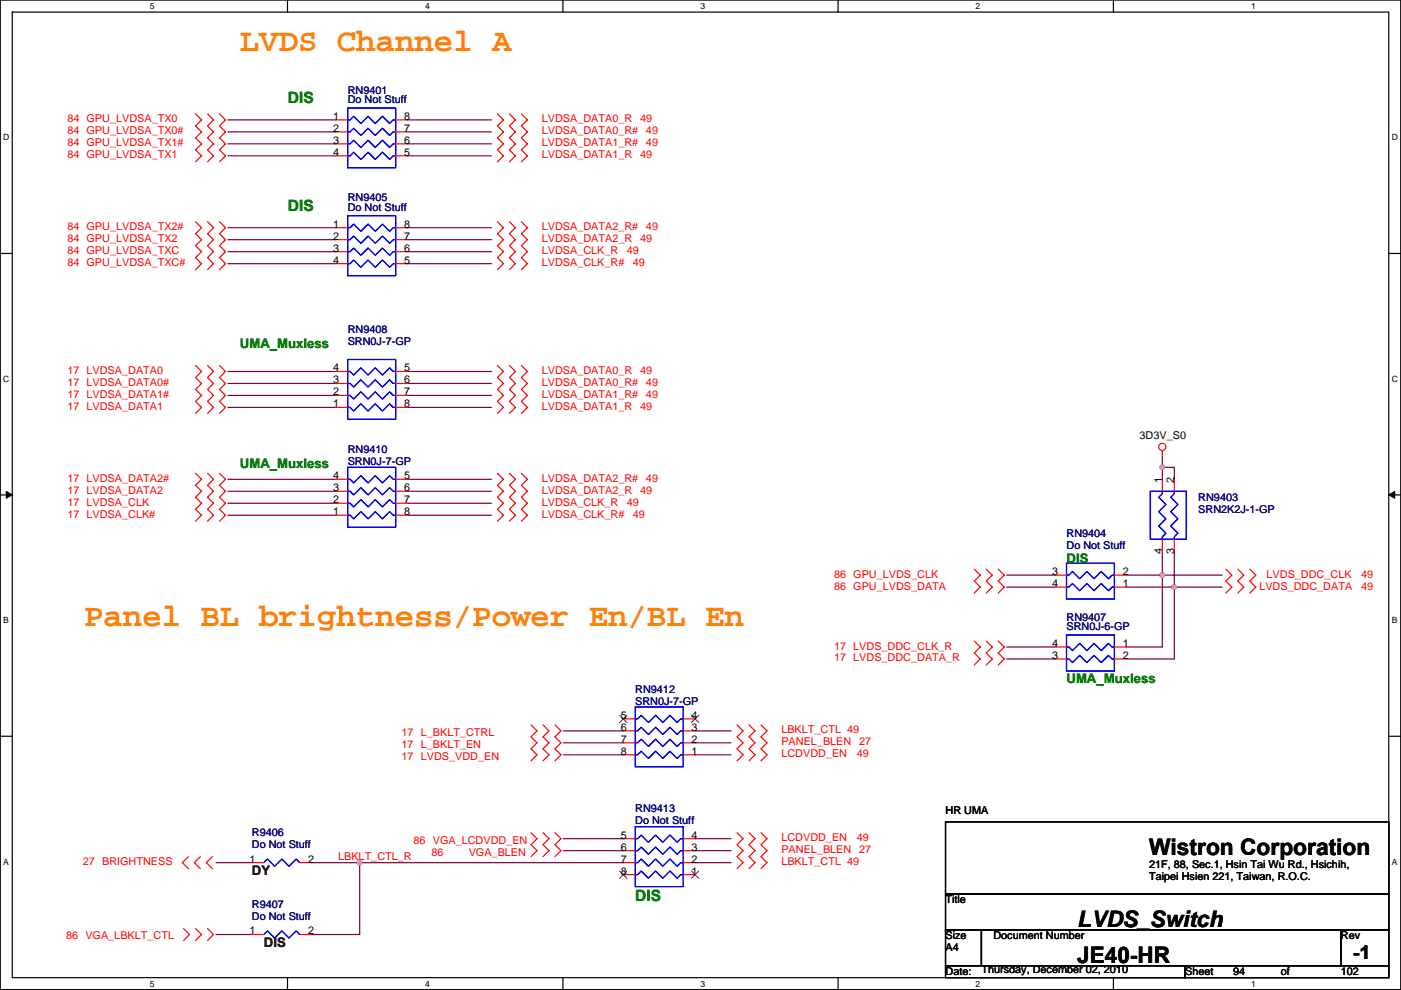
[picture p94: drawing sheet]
<svg xmlns="http://www.w3.org/2000/svg" width="297mm" height="210mm" viewBox="0 0 297 210" stroke-linecap="round" stroke-linejoin="round" font-family="sans-serif">
<defs><g id="words">
<g font-size="6.9" fill="#ff8000">
<text x="50.9" y="10.8">LVDS Channel A</text>
<text x="17.8" y="132.7">Panel BL brightness/Power En/BL En</text>
</g>
<g font-size="4.8">
<text x="243.6" y="181.3">Wistron Corporation</text>
<text x="228.4" y="196.5">LVDS_Switch</text>
<text x="228.4" y="204.1">JE40-HR</text>
</g>
<text font-size="4.1" x="286.8" y="203.4">-1</text>
<g font-size="3.3" fill="#008000">
<text x="61" y="21.9">DIS</text>
<text x="61" y="44.7">DIS</text>
<text x="134.7" y="191.1">DIS</text>
</g>
<g font-size="2.8" fill="#008000">
<text x="50.9" y="73.7">UMA_Muxless</text>
<text x="50.9" y="99.1">UMA_Muxless</text>
<text x="226.1" y="119.4">DIS</text>
<text x="226.1" y="144.8">UMA_Muxless</text>
</g>
<g font-size="2.8" fill="#400000">
<text x="53.4" y="185.5">DY</text>
<text x="55.9" y="200.7">DIS</text>
</g>
<g font-size="2.3" fill="#000080">
<text x="73.7" y="19.9">RN9401</text>
<text x="73.7" y="21.9">Do Not Stuff</text>
<text x="73.7" y="42.7">RN9405</text>
<text x="73.7" y="44.7">Do Not Stuff</text>
<text x="73.7" y="70.7">RN9408</text>
<text x="73.7" y="73.2">SRN0J-7-GP</text>
<text x="73.7" y="96.1">RN9410</text>
<text x="73.7" y="98.6">SRN0J-7-GP</text>
<text x="254.1" y="106.2">RN9403</text>
<text x="226.1" y="113.8">RN9404</text>
<text x="254.1" y="108.8">SRN2K2J-1-GP</text>
<text x="226.1" y="116.4">Do Not Stuff</text>
<text x="226.1" y="131.6">RN9407</text>
<text x="226.1" y="133.6">SRN0J-6-GP</text>
<text x="134.7" y="146.9">RN9412</text>
<text x="134.7" y="149.4">SRN0J-7-GP</text>
<text x="134.7" y="172.3">RN9413</text>
<text x="53.4" y="177.3">R9406</text>
<text x="53.4" y="179.9">Do Not Stuff</text>
<text x="134.7" y="174.8">Do Not Stuff</text>
<text x="53.4" y="192.6">R9407</text>
<text x="53.4" y="195.1">Do Not Stuff</text>
</g>
<g font-size="2.3" fill="#f00">
<text x="14.3" y="28.5">84 GPU_LVDSA_TX0#</text>
<text x="14.3" y="26">84 GPU_LVDSA_TX0</text>
<text x="114.9" y="28.5">LVDSA_DATA0_R#</text>
<text x="114.9" y="26">LVDSA_DATA0_R</text>
<text x="135.7" y="26">49</text>
<text x="137" y="28.5">49</text>
<text x="14.3" y="33.6">84 GPU_LVDSA_TX1</text>
<text x="14.3" y="31">84 GPU_LVDSA_TX1#</text>
<text x="114.9" y="33.6">LVDSA_DATA1_R</text>
<text x="114.9" y="31">LVDSA_DATA1_R#</text>
<text x="135.7" y="33.6">49</text>
<text x="137" y="31">49</text>
<text x="14.3" y="51.4">84 GPU_LVDSA_TX2</text>
<text x="14.3" y="48.8">84 GPU_LVDSA_TX2#</text>
<text x="14.3" y="53.9">84 GPU_LVDSA_TXC</text>
<text x="114.9" y="51.4">LVDSA_DATA2_R</text>
<text x="114.9" y="53.9">LVDSA_CLK_R</text>
<text x="114.9" y="48.8">LVDSA_DATA2_R#</text>
<text x="132.9" y="53.9">49</text>
<text x="135.7" y="51.4">49</text>
<text x="137" y="48.8">49</text>
<text x="14.3" y="56.4">84 GPU_LVDSA_TXC#</text>
<text x="114.9" y="56.4">LVDSA_CLK_R#</text>
<text x="134.2" y="56.4">49</text>
<text x="14.3" y="79.3">17 LVDSA_DATA0</text>
<text x="14.3" y="81.8">17 LVDSA_DATA0#</text>
<text x="114.9" y="79.3">LVDSA_DATA0_R</text>
<text x="114.9" y="81.8">LVDSA_DATA0_R#</text>
<text x="135.7" y="79.3">49</text>
<text x="137" y="81.8">49</text>
<text x="14.3" y="86.9">17 LVDSA_DATA1</text>
<text x="14.3" y="84.4">17 LVDSA_DATA1#</text>
<text x="114.9" y="84.4">LVDSA_DATA1_R#</text>
<text x="114.9" y="86.9">LVDSA_DATA1_R</text>
<text x="135.7" y="86.9">49</text>
<text x="137" y="84.4">49</text>
<text x="14.3" y="104.7">17 LVDSA_DATA2</text>
<text x="14.3" y="107.2">17 LVDSA_CLK</text>
<text x="14.3" y="102.2">17 LVDSA_DATA2#</text>
<text x="114.9" y="107.2">LVDSA_CLK_R</text>
<text x="114.9" y="102.2">LVDSA_DATA2_R#</text>
<text x="114.9" y="104.7">LVDSA_DATA2_R</text>
<text x="132.9" y="107.2">49</text>
<text x="135.7" y="104.7">49</text>
<text x="137" y="102.2">49</text>
<text x="14.3" y="109.8">17 LVDSA_CLK#</text>
<text x="114.9" y="109.8">LVDSA_CLK_R#</text>
<text x="134.2" y="109.8">49</text>
<text x="176.8" y="125">86 GPU_LVDS_DATA</text>
<text x="176.8" y="122.5">86 GPU_LVDS_CLK</text>
<text x="267" y="125">LVDS_DDC_DATA</text>
<text x="268.5" y="122.5">LVDS_DDC_CLK</text>
<text x="288.6" y="122.5">49</text>
<text x="288.6" y="125">49</text>
<text x="176.8" y="137.7">17 LVDS_DDC_CLK_R</text>
<text x="176.8" y="140.3">17 LVDS_DDC_DATA_R</text>
<text x="85.2" y="156">17 L_BKLT_CTRL</text>
<text x="165.7" y="155.5">LBKLT_CTL 49</text>
<text x="85.2" y="158.5">17 L_BKLT_EN</text>
<text x="85.2" y="161.1">17 LVDS_VDD_EN</text>
<text x="165.7" y="158">PANEL_BLEN</text>
<text x="165.7" y="160.6">LCDVDD_EN</text>
<text x="181.7" y="160.6">49</text>
<text x="182.2" y="158">27</text>
<text x="87.7" y="178.9">86 VGA_LCDVDD_EN</text>
<text x="165.7" y="178.4">LCDVDD_EN</text>
<text x="181.7" y="178.4">49</text>
<text x="17.6" y="183.4">27 BRIGHTNESS</text>
<text x="71.7" y="182.4">LBKLT_CTL_R</text>
<text x="91.5" y="181.4">86</text>
<text x="99.4" y="181.4">VGA_BLEN</text>
<text x="165.7" y="180.9">PANEL_BLEN</text>
<text x="165.7" y="183.4">LBKLT_CTL 49</text>
<text x="182.2" y="180.9">27</text>
<text x="14" y="199.2">86 VGA_LBKLT_CTL</text>
</g>
<g font-size="2.3">
<text x="70.7" y="25.4">1</text>
<text x="70.7" y="27.9">2</text>
<text x="85.7" y="27.9">7</text>
<text x="85.7" y="25.4">8</text>
<text x="70.7" y="30.5">3</text>
<text x="70.7" y="33">4</text>
<text x="85.7" y="33">5</text>
<text x="85.7" y="30.5">6</text>
<text x="70.7" y="48.3">1</text>
<text x="70.7" y="50.8">2</text>
<text x="70.7" y="53.3">3</text>
<text x="85.7" y="53.3">6</text>
<text x="85.7" y="50.8">7</text>
<text x="85.7" y="48.3">8</text>
<text x="70.7" y="55.9">4</text>
<text x="85.7" y="55.9">5</text>
<text x="70.7" y="83.8">2</text>
<text x="70.7" y="81.3">3</text>
<text x="70.7" y="78.7">4</text>
<text x="85.7" y="78.7">5</text>
<text x="85.7" y="81.3">6</text>
<text x="85.7" y="83.8">7</text>
<text x="70.7" y="86.4">1</text>
<text x="85.7" y="86.4">8</text>
<text x="241.6" y="93">3D3V_S0</text>
<text x="70.7" y="101.6">4</text>
<text x="85.7" y="101.6">5</text>
<text x="70.7" y="106.7">2</text>
<text x="70.7" y="104.1">3</text>
<text x="85.7" y="104.1">6</text>
<text x="85.7" y="106.7">7</text>
<text x="246.4" y="102.4" transform="rotate(-90 246.4 102.4)">1</text>
<text x="249" y="102.4" transform="rotate(-90 249 102.4)">2</text>
<text x="70.7" y="109.2">1</text>
<text x="85.7" y="109.2">8</text>
<text x="246.4" y="117.4" transform="rotate(-90 246.4 117.4)">4</text>
<text x="249" y="117.4" transform="rotate(-90 249 117.4)">3</text>
<text x="223.1" y="121.9">3</text>
<text x="223.1" y="124.5">4</text>
<text x="238.1" y="124.5">1</text>
<text x="238.1" y="121.9">2</text>
<text x="223.1" y="137.2">4</text>
<text x="238.1" y="137.2">1</text>
<text x="223.1" y="139.7">3</text>
<text x="238.1" y="139.7">2</text>
<text x="131.6" y="152.4">5</text>
<text x="131.6" y="154.9">6</text>
<text x="146.6" y="154.9">3</text>
<text x="146.6" y="152.4">4</text>
<text x="131.6" y="157.5">7</text>
<text x="131.6" y="160">8</text>
<text x="146.6" y="160">1</text>
<text x="146.6" y="157.5">2</text>
<text x="200.5" y="172.5">HR UMA</text>
<text x="131.6" y="177.8">5</text>
<text x="146.6" y="177.8">4</text>
<text x="52.9" y="182.9">1</text>
<text x="65.3" y="182.9">2</text>
<text x="131.6" y="180.3">6</text>
<text x="131.6" y="182.9">7</text>
<text x="131.6" y="185.4">8</text>
<text x="146.6" y="185.4">1</text>
<text x="146.6" y="182.9">2</text>
<text x="146.6" y="180.3">3</text>
<text x="243.6" y="183.9">21F, 88, Sec.1, Hsin Tai Wu Rd., Hsichih,</text>
<text x="200.5" y="191.6">Title</text>
<text x="243.6" y="186.6">Taipei Hsien 221, Taiwan, R.O.C.</text>
<text x="52.9" y="198.1">1</text>
<text x="65.3" y="198.1">2</text>
<text x="200.5" y="199.2">Size</text>
<text x="200.5" y="201.7">A4</text>
<text x="210.6" y="199.2">Document Number</text>
<text x="284.3" y="199.2">Rev</text>
<text x="200.5" y="206.8">Date:</text>
<text x="208.1" y="206.3">Thursday, December 02, 2010</text>
<text x="251.3" y="206.8">Sheet</text>
<text x="261.4" y="206.8">94</text>
<text x="271.6" y="206.8">of</text>
<text x="284.3" y="206.8">102</text>
</g>
<g font-size="1.8">
<text x="31.8" y="1.9">5</text>
<text x="90.1" y="1.9">4</text>
<text x="148.5" y="1.9">3</text>
<text x="206.9" y="1.9">2</text>
<text x="265.2" y="1.9">1</text>
<text x=".7" y="29.8">D</text>
<text x="295.1" y="29.8">D</text>
<text x=".7" y="81">C</text>
<text x="295.1" y="81">C</text>
<text x=".7" y="132.1">B</text>
<text x="295.1" y="132.1">B</text>
<text x=".7" y="183.3">A</text>
<text x="295.1" y="183.3">A</text>
<text x="31.8" y="209.2">5</text>
<text x="90.1" y="209.2">4</text>
<text x="148.5" y="209.2">3</text>
<text x="206.9" y="209.2">2</text>
<text x="265.2" y="209.2">1</text>
</g>
</g></defs>
<path d="M.1 0h296.9v209.8h-296.9zM2.6 2.6h291.8v204.7h-291.8z" fill="none" stroke="#000" stroke-width=".25"/>
<g fill="#fff">
<path d="M31.8 .3h1v2h-1z"/>
<path d="M31.8 207.5h1v2.1h-1z"/>
</g>
<path d="M61 0v2.6M61 207.3v2.5" fill="none" stroke="#000" stroke-width=".25"/>
<g fill="#fff">
<path d="M90.1 .3h1v2h-1z"/>
<path d="M90.1 207.5h1v2.1h-1z"/>
</g>
<path d="M119.3 0v2.6M119.3 207.3v2.5" fill="none" stroke="#000" stroke-width=".25"/>
<g fill="#fff">
<path d="M148.5 .3h1v2h-1z"/>
<path d="M148.5 207.5h1v2.1h-1z"/>
</g>
<path d="M177.7 0v2.6M177.7 207.3v2.5" fill="none" stroke="#000" stroke-width=".25"/>
<g fill="#fff">
<path d="M206.9 .3h1v2h-1z"/>
<path d="M206.9 207.5h1v2.1h-1z"/>
</g>
<path d="M236.1 0v2.6M236.1 207.3v2.5" fill="none" stroke="#000" stroke-width=".25"/>
<g fill="#fff">
<path d="M265.2 .3h1v2h-1z"/>
<path d="M265.2 207.5h1v2.1h-1z"/>
<path d="M.7 28.2h1.3v2h-1.3z"/>
<path d="M295.1 28.2h1.3v2h-1.3z"/>
<path d="M.7 79.3h1.3v2.1h-1.3z"/>
<path d="M295.1 79.3h1.3v2.1h-1.3z"/>
</g>
<path d="M.1 53.7h2.5M294.4 53.7h2.6" fill="none" stroke="#000" stroke-width=".25"/>
<g fill="#fff">
<path d="M.7 130.5h1.2v2h-1.2z"/>
<path d="M295.1 130.5h1.2v2h-1.2z"/>
</g>
<path d="M.1 104.9h2.5M294.4 104.9h2.6" fill="none" stroke="#000" stroke-width=".25"/>
<path d="M1.3 104.2l1.3 .7-1.3 .7zM294.4 104.9l1.3-.7v1.4z" fill="#000" stroke="#000" stroke-width=".21"/>
<g fill="#fff">
<path d="M.7 181.7h1.2v2h-1.2z"/>
<path d="M295.1 181.7h1.2v2h-1.2z"/>
</g>
<path d="M.1 156.1h2.5M294.4 156.1h2.6M200.5 174.3h93.9v15.2h-93.9zM200.5 189.5h93.9v7.6h-93.9zM200.5 197.1h7.6v7.6h-7.6zM208.1 197.1h76.2v7.6h-76.2zM284.3 197.1h10.1v7.6h-10.1zM200.5 204.7h50.8v2.6h-50.8zM251.3 204.7h43.1v2.6h-43.1z" fill="none" stroke="#000" stroke-width=".25"/>
<g fill="none" stroke="#800040" stroke-width=".25">
<path d="M48.3 28h22.9M48.3 33h22.9M48.3 25.4h22.9M48.3 30.5h22.9M86.4 28h17.8M86.4 33h17.8M86.4 25.4h17.8M86.4 30.5h17.8M48.3 50.8h22.9M48.3 48.3h22.9M48.3 53.4h22.9M48.3 55.9h22.9"/>
<path d="M86.4 50.8h17.8M86.4 48.3h17.8M86.4 53.4h17.8M86.4 55.9h17.8M48.3 78.8h22.9M86.4 78.8h17.8M48.3 83.8h22.9M48.3 86.4h22.9M48.3 81.3h22.9M86.4 83.8h17.8M86.4 86.4h17.8M86.4 81.3h17.8"/>
<path d="M246.4 99.1h2.6v2.5M246.4 96.5v5.1M48.3 104.2h22.9M48.3 109.2h22.9M48.3 106.7h22.9M48.3 101.6h22.9M86.4 104.2h17.8M86.4 109.2h17.8M86.4 106.7h17.8M86.4 101.6h17.8M246.4 116.9v20.3h-7.6M249 116.9v22.8h-10.2"/>
<path d="M213.4 124.5h10.2M213.4 137.2h10.2M213.4 139.7h10.2M213.4 121.9h10.2M238.8 124.5h20.3M238.8 121.9h20.3M119.4 157.5h12.7M119.4 155h12.7M147.4 157.5h7.6M147.4 155h7.6M119.4 177.8h12.7M119.4 160h12.7"/>
<path d="M147.4 177.8h7.6M147.4 160h7.6M45.8 182.9h7.6M45.8 198.1h7.6M66.1 182.9h66M76.3 182.9v15.2h-10.2M119.4 180.4h12.7M147.4 180.4h7.6M147.4 182.9h7.6"/>
</g>
<g fill="#f0f" stroke="#f0f" stroke-width=".25">
<circle cx="249" cy="124.5" r=".5"/>
<circle cx="246.4" cy="121.9" r=".5"/>
<circle cx="246.4" cy="99.1" r=".5"/>
<circle cx="76.2" cy="182.9" r=".5"/>
</g>
<g fill="none" stroke="#f00" stroke-width=".25">
<path d="M41.5 24.2l1.2 1.2-1.2 1.3 1.2 1.3-1.2 1.2 1.2 1.3-1.2 1.3 1.2 1.2-1.2 1.3M44 24.2l1.3 1.2-1.3 1.3 1.3 1.3-1.3 1.2 1.3 1.3-1.3 1.3 1.3 1.2-1.3 1.3M46.5 24.2l1.3 1.2-1.3 1.3 1.3 1.3-1.3 1.2 1.3 1.3-1.3 1.3 1.3 1.2-1.3 1.3M71.2 25.4h2.5M71.2 28h2.5M71.2 30.5h2.5M71.2 33h2.5M83.9 25.4h2.5M83.9 28h2.5M83.9 30.5h2.5M83.9 33h2.5M105.5 24.2l1.2 1.2-1.2 1.3 1.2 1.3-1.2 1.2 1.2 1.3-1.2 1.3 1.2 1.2-1.2 1.3"/>
<path d="M108 24.2l1.3 1.2-1.3 1.3 1.3 1.3-1.3 1.2 1.3 1.3-1.3 1.3 1.3 1.2-1.3 1.3M110.6 24.2l1.2 1.2-1.2 1.3 1.2 1.3-1.2 1.2 1.2 1.3-1.2 1.3 1.2 1.2-1.2 1.3M41.5 47l1.2 1.3-1.2 1.3 1.2 1.2-1.2 1.3 1.2 1.3-1.2 1.2 1.2 1.3-1.2 1.3M44 47l1.3 1.3-1.3 1.3 1.3 1.2-1.3 1.3 1.3 1.3-1.3 1.2 1.3 1.3-1.3 1.3M46.5 47l1.3 1.3-1.3 1.3 1.3 1.2-1.3 1.3 1.3 1.3-1.3 1.2 1.3 1.3-1.3 1.3M71.2 48.3h2.5M71.2 50.8h2.5M71.2 53.4h2.5M71.2 55.9h2.5M83.9 48.3h2.5M83.9 50.8h2.5M83.9 53.4h2.5"/>
<path d="M83.9 55.9h2.5M105.5 47l1.2 1.3-1.2 1.3 1.2 1.2-1.2 1.3 1.2 1.3-1.2 1.2 1.2 1.3-1.2 1.3M108 47l1.3 1.3-1.3 1.3 1.3 1.2-1.3 1.3 1.3 1.3-1.3 1.2 1.3 1.3-1.3 1.3M110.6 47l1.2 1.3-1.2 1.3 1.2 1.2-1.2 1.3 1.2 1.3-1.2 1.2 1.2 1.3-1.2 1.3M41.5 77.5l1.2 1.3-1.2 1.2 1.2 1.3-1.2 1.3 1.2 1.2-1.2 1.3 1.2 1.3-1.2 1.3M44 77.5l1.3 1.3-1.3 1.2 1.3 1.3-1.3 1.3 1.3 1.2-1.3 1.3 1.3 1.3-1.3 1.3M46.5 77.5l1.3 1.3-1.3 1.2 1.3 1.3-1.3 1.3 1.3 1.2-1.3 1.3 1.3 1.3-1.3 1.3M71.2 78.8h2.5M83.9 78.8h2.5M105.5 77.5l1.2 1.3-1.2 1.2 1.2 1.3-1.2 1.3 1.2 1.2-1.2 1.3 1.2 1.3-1.2 1.3M108 77.5l1.3 1.3-1.3 1.2 1.3 1.3-1.3 1.3 1.3 1.2-1.3 1.3 1.3 1.3-1.3 1.3M110.6 77.5l1.2 1.3-1.2 1.2 1.2 1.3-1.2 1.3 1.2 1.2-1.2 1.3 1.2 1.3-1.2 1.3"/>
<path d="M71.2 86.4h2.5M71.2 83.8h2.5M71.2 81.3h2.5M83.9 86.4h2.5M83.9 83.8h2.5M83.9 81.3h2.5M246.4 95.5v1M41.5 100.4l1.2 1.2-1.2 1.3 1.2 1.3-1.2 1.2 1.2 1.3-1.2 1.3 1.2 1.2-1.2 1.3M44 100.4l1.3 1.2-1.3 1.3 1.3 1.3-1.3 1.2 1.3 1.3-1.3 1.3 1.3 1.2-1.3 1.3M46.5 100.4l1.3 1.2-1.3 1.3 1.3 1.3-1.3 1.2 1.3 1.3-1.3 1.3 1.3 1.2-1.3 1.3M71.2 109.2h2.5M71.2 106.7h2.5"/>
<path d="M71.2 104.2h2.5M71.2 101.6h2.5M83.9 109.2h2.5M83.9 106.7h2.5M83.9 104.2h2.5M83.9 101.6h2.5M105.5 100.4l1.2 1.2-1.2 1.3 1.2 1.3-1.2 1.2 1.2 1.3-1.2 1.3 1.2 1.2-1.2 1.3M108 100.4l1.3 1.2-1.3 1.3 1.3 1.3-1.3 1.2 1.3 1.3-1.3 1.3 1.3 1.2-1.3 1.3M110.6 100.4l1.2 1.2-1.2 1.3 1.2 1.3-1.2 1.2 1.2 1.3-1.2 1.3 1.2 1.2-1.2 1.3M246.4 101.6v2.6M246.4 114.3v2.6M249 101.6v2.6"/>
<path d="M249 114.3v2.6M206.6 135.9l1.2 1.3-1.2 1.3 1.2 1.2-1.2 1.3M206.6 120.7l1.2 1.2-1.2 1.3 1.2 1.3-1.2 1.3M209.1 135.9l1.3 1.3-1.3 1.3 1.3 1.2-1.3 1.3M209.1 120.7l1.3 1.2-1.3 1.3 1.3 1.3-1.3 1.3M211.6 135.9l1.3 1.3-1.3 1.3 1.3 1.2-1.3 1.3M211.6 120.7l1.3 1.2-1.3 1.3 1.3 1.3-1.3 1.3M223.6 137.2h2.5M223.6 139.7h2.5M223.6 124.5h2.5M223.6 121.9h2.5M236.3 137.2h2.5"/>
<path d="M236.3 139.7h2.5M236.3 124.5h2.5M236.3 121.9h2.5M259.9 120.7l1.3 1.2-1.3 1.3 1.3 1.3-1.3 1.3M262.4 120.7l1.3 1.2-1.3 1.3 1.3 1.3-1.3 1.3M265 120.7l1.3 1.2-1.3 1.3 1.3 1.3-1.3 1.3M112.6 153.7l1.3 1.3-1.3 1.2 1.3 1.3-1.3 1.3 1.3 1.2-1.3 1.3M115.1 153.7l1.3 1.3-1.3 1.2 1.3 1.3-1.3 1.3 1.3 1.2-1.3 1.3M117.7 153.7l1.2 1.3-1.2 1.2 1.2 1.3-1.2 1.3 1.2 1.2-1.2 1.3M132.1 157.5h2.6M132.1 155h2.6M132.1 152.4h2.6"/>
<path d="M144.8 157.5h2.6M144.8 155h2.6M144.8 152.4h2.6M156.3 153.7l1.2 1.3-1.2 1.2 1.2 1.3-1.2 1.3 1.2 1.2-1.2 1.3M158.8 153.7l1.3 1.3-1.3 1.2 1.3 1.3-1.3 1.3 1.3 1.2-1.3 1.3M161.4 153.7l1.2 1.3-1.2 1.2 1.2 1.3-1.2 1.3 1.2 1.2-1.2 1.3M112.6 176.6l1.3 1.2-1.3 1.3 1.3 1.3-1.3 1.2M115.1 176.6l1.3 1.2-1.3 1.3 1.3 1.3-1.3 1.2M117.7 176.6l1.2 1.2-1.2 1.3 1.2 1.3-1.2 1.2M132.1 177.8h2.6M132.1 160h2.6M144.8 177.8h2.6"/>
<path d="M144.8 160h2.6M156.3 176.6l1.2 1.2-1.2 1.3 1.2 1.3-1.2 1.2 1.2 1.3-1.2 1.3M158.8 176.6l1.3 1.2-1.3 1.3 1.3 1.3-1.3 1.2 1.3 1.3-1.3 1.3M161.4 176.6l1.2 1.2-1.2 1.3 1.2 1.3-1.2 1.2 1.2 1.3-1.2 1.3M38.9 196.9l1.3 1.2-1.3 1.3M39.9 181.6l-1.2 1.3 1.2 1.3M41.5 196.9l1.2 1.2-1.2 1.3M42.5 181.6l-1.3 1.3 1.3 1.3M44 196.9l1.3 1.2-1.3 1.3M45 181.6l-1.3 1.3 1.3 1.3M53.4 198.1h2.5M53.4 182.9h2.5"/>
<path d="M63.6 198.1h2.5M63.6 182.9h2.5M132.1 185.4h2.6M132.1 182.9h2.6M132.1 180.4h2.6M144.8 185.4h2.6M144.8 182.9h2.6M144.8 180.4h2.6"/>
<circle cx="246.4" cy="94.7" r=".76"/>
</g>
<g fill="none" stroke="#00f" stroke-width=".25">
<path d="M73.7 25.4h.5l.8-.7 1.5 1.5 1.5-1.5 1.6 1.5 1.5-1.5 1.5 1.5 .8-.8h.5M73.7 28h.5l.8-.8 1.5 1.5 1.5-1.5 1.6 1.5 1.5-1.5 1.5 1.5 .8-.7h.5M73.7 30.5h.5l.8-.8 1.5 1.6 1.5-1.6 1.6 1.6 1.5-1.6 1.5 1.6 .8-.8h.5M73.7 33h.5l.8-.7 1.5 1.5 1.5-1.5 1.6 1.5 1.5-1.5 1.5 1.5 .8-.8h.5M73.7 22.9h10.2v12.7h-10.2zM73.7 48.3h.5l.8-.8 1.5 1.5 1.5-1.5 1.6 1.5 1.5-1.5 1.5 1.5 .8-.7h.5M73.7 50.8h.5l.8-.7 1.5 1.5 1.5-1.5 1.6 1.5 1.5-1.5 1.5 1.5 .8-.8h.5M73.7 53.4h.5l.8-.8 1.5 1.5 1.5-1.5 1.6 1.5 1.5-1.5 1.5 1.5 .8-.7h.5M73.7 55.9h.5l.8-.8 1.5 1.6 1.5-1.6 1.6 1.6 1.5-1.6 1.5 1.6 .8-.8h.5M73.7 45.7h10.2v12.7h-10.2zM73.7 78.8h.5l.8 .7 1.5-1.5 1.5 1.5 1.6-1.5 1.5 1.5 1.5-1.5 .8 .8h.5M73.7 76.2h10.2v12.7h-10.2z"/>
<path d="M73.7 99.1h10.2v12.7h-10.2zM73.7 86.4h.5l.8 .7 1.5-1.5 1.5 1.5 1.6-1.5 1.5 1.5 1.5-1.5 .8 .8h.5M73.7 83.8h.5l.8 .8 1.5-1.5 1.5 1.5 1.6-1.5 1.5 1.5 1.5-1.5 .8 .7h.5M73.7 81.3h.5l.8 .8 1.5-1.6 1.5 1.6 1.6-1.6 1.5 1.6 1.5-1.6 .8 .8h.5M73.7 109.2h.5l.8 .8 1.5-1.5 1.5 1.5 1.6-1.5 1.5 1.5 1.5-1.5 .8 .7h.5M73.7 106.7h.5l.8 .8 1.5-1.6 1.5 1.6 1.6-1.6 1.5 1.6 1.5-1.6 .8 .8h.5M73.7 104.2h.5l.8 .7 1.5-1.5 1.5 1.5 1.6-1.5 1.5 1.5 1.5-1.5 .8 .8h.5M73.7 101.6h.5l.8 .8 1.5-1.5 1.5 1.5 1.6-1.5 1.5 1.5 1.5-1.5 .8 .7h.5M226.1 119.4h10.2v7.6h-10.2zM243.9 104.2h7.6v10.1h-7.6zM246.4 104.2v.5l-.7 .7 1.5 1.6-1.5 1.5 1.5 1.5-1.5 1.5 1.5 1.6-.8 .7v.5M249 104.2v.5l-.8 .7 1.5 1.6-1.5 1.5 1.5 1.5-1.5 1.5 1.5 1.6-.7 .7v.5"/>
<path d="M226.1 134.6h10.2v7.7h-10.2zM226.1 137.2h.5l.8 .7 1.5-1.5 1.5 1.5 1.6-1.5 1.5 1.5 1.5-1.5 .8 .8h.5M226.1 139.7h.5l.8 .8 1.5-1.5 1.5 1.5 1.6-1.5 1.5 1.5 1.5-1.5 .8 .7h.5M226.1 124.5h.5l.8-.8 1.5 1.5 1.5-1.5 1.6 1.5 1.5-1.5 1.5 1.5 .8-.7h.5M226.1 121.9h.5l.8-.7 1.5 1.5 1.5-1.5 1.6 1.5 1.5-1.5 1.5 1.5 .8-.8h.5M134.7 157.5h.5l.8-.8 1.5 1.6 1.5-1.6 1.5 1.6 1.5-1.6 1.6 1.6 .7-.8h.5M134.7 155h.5l.8-.8 1.5 1.5 1.5-1.5 1.5 1.5 1.5-1.5 1.6 1.5 .7-.7h.5M134.7 152.4h.5l.8-.7 1.5 1.5 1.5-1.5 1.5 1.5 1.5-1.5 1.6 1.5 .7-.8h.5M134.7 149.9h10.1v12.7h-10.1zM134.7 177.8h.5l.8-.7 1.5 1.5 1.5-1.5 1.5 1.5 1.5-1.5 1.6 1.5 .7-.8h.5M134.7 175.3h10.1v12.7h-10.1zM134.7 160h.5l.8-.7 1.5 1.5 1.5-1.5 1.5 1.5 1.5-1.5 1.6 1.5 .7-.8h.5"/>
<path d="M55.9 198.1l.8-.7 1.5 1.5 1.6-1.5 1.5 1.5 1.5-1.5 .8 .7M55.9 182.9l.8-.8 1.5 1.6 1.6-1.6 1.5 1.6 1.5-1.6 .8 .8M134.7 185.4h.5l.8-.7 1.5 1.5 1.5-1.5 1.5 1.5 1.5-1.5 1.6 1.5 .7-.8h.5M134.7 182.9h.5l.8-.8 1.5 1.6 1.5-1.6 1.5 1.6 1.5-1.6 1.6 1.6 .7-.8h.5M134.7 180.4h.5l.8-.8 1.5 1.5 1.5-1.5 1.5 1.5 1.5-1.5 1.6 1.5 .7-.7h.5"/>
</g>
<path d="M131.4 151.7l1.5 1.5M132.9 151.7l-1.5 1.5M146.6 151.7l1.6 1.5M148.1 151.7l-1.5 1.5M131.4 184.7l1.5 1.5M132.9 184.7l-1.5 1.5M146.6 184.7l1.6 1.5M148.1 184.7l-1.5 1.5" fill="none" stroke="#804000" stroke-width=".21"/>
<use href="#words"/>
</svg>
